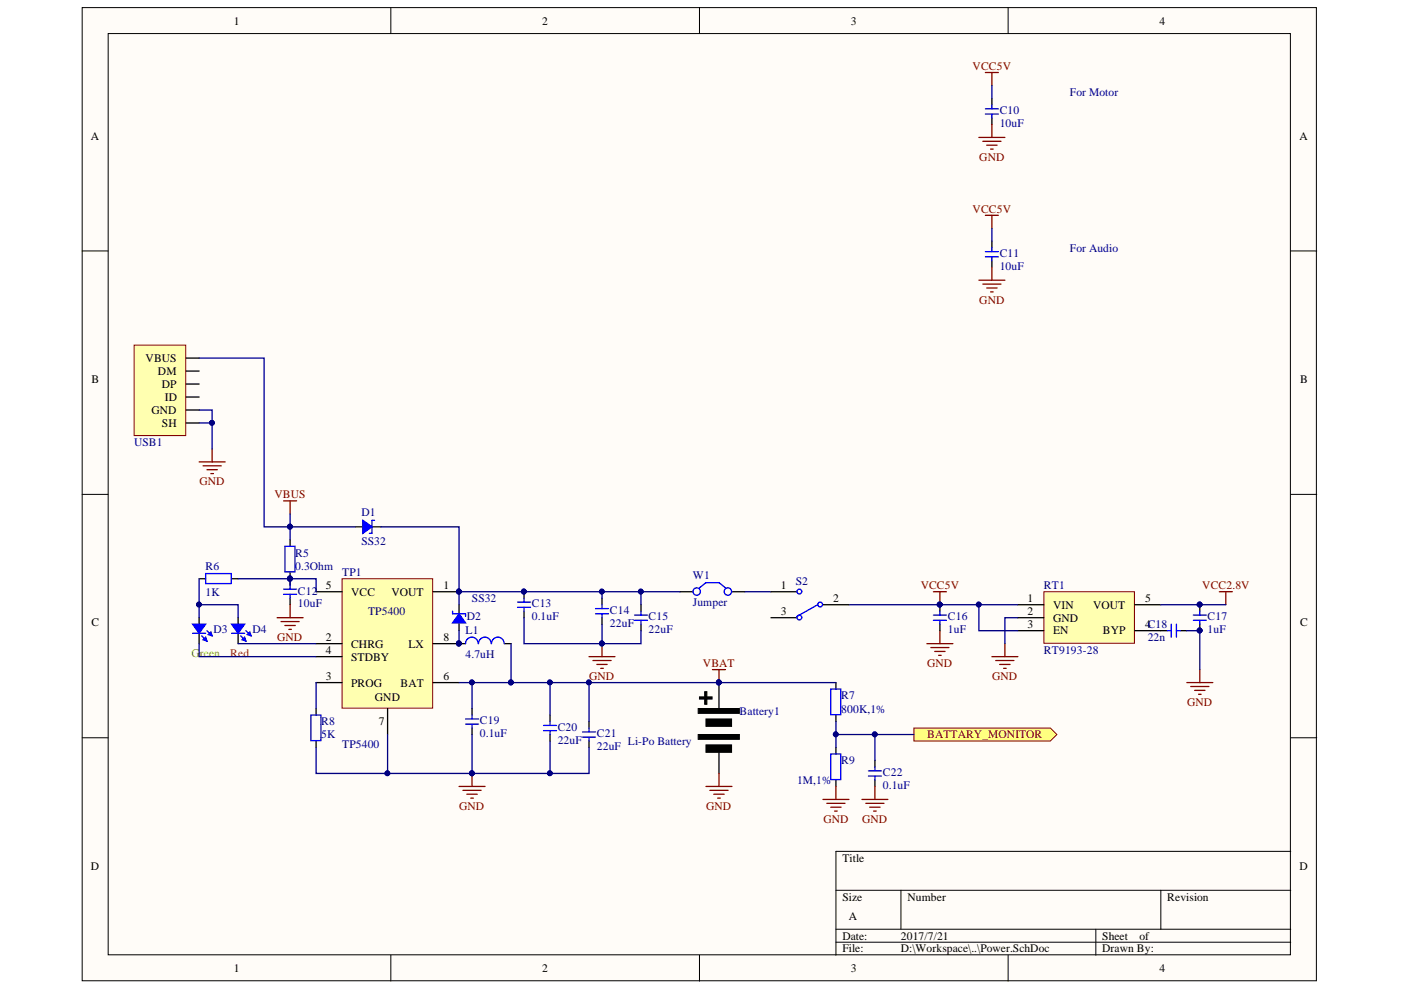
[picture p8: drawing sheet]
<svg xmlns="http://www.w3.org/2000/svg" width="297mm" height="210mm" viewBox="0 0 297 210" stroke-linecap="round" stroke-linejoin="round" font-family="sans-serif">
<defs><g id="words">
<g font-size="2.5">
<text x="49.6" y="5.2">1</text>
<text x="114.9" y="5.2">2</text>
<text x="180.4" y="5.2">3</text>
<text x="245.9" y="5.2">4</text>
<text x="19.3" y="29.7">A</text>
<text x="275.6" y="29.7">A</text>
<text x="30.9" y="76.7">VBUS</text>
<text x="19.4" y="81.2">B</text>
<text x="33.5" y="79.5">DM</text>
<text x="34.3" y="82.3">DP</text>
<text x="275.6" y="81.2">B</text>
<text x="32.1" y="87.8">GND</text>
<text x="34.9" y="85">ID</text>
<text x="34.3" y="90.5">SH</text>
<text x="69.1" y="124.9">5</text>
<text x="94" y="124.9">1</text>
<text x="165.5" y="124.9">1</text>
<text x="74.4" y="126.3">VCC</text>
<text x="83" y="126.3">VOUT</text>
<text x="165.5" y="130.5">3</text>
<text x="176.7" y="127.7">2</text>
<text x="217.9" y="127.7">1</text>
<text x="217.9" y="130.5">2</text>
<text x="223.3" y="129">VIN</text>
<text x="223.3" y="131.8">GND</text>
<text x="231.7" y="129">VOUT</text>
<text x="242.8" y="127.7">5</text>
<text x="19.4" y="132.8">C</text>
<text x="69.1" y="136">2</text>
<text x="74.4" y="137.3">CHRG</text>
<text x="86.6" y="137.3">LX</text>
<text x="94" y="136">8</text>
<text x="217.9" y="133.2">3</text>
<text x="223.3" y="134.5">EN</text>
<text x="233.9" y="134.5">BYP</text>
<text x="242.8" y="133.2">4C18</text>
<text x="275.6" y="132.8">C</text>
<text x="69.1" y="138.7">4</text>
<text x="74.4" y="140.1">STDBY</text>
<text x="69.1" y="144.1">3</text>
<text x="74.4" y="145.6">PROG</text>
<text x="79.5" y="148.6">GND</text>
<text x="84.9" y="145.6">BAT</text>
<text x="94" y="144.1">6</text>
<text x="80.3" y="153.8">7</text>
<text x="19.3" y="184.5">D</text>
<text x="178.6" y="182.7">Title</text>
<text x="275.6" y="184.5">D</text>
<text x="178.6" y="191">Size</text>
<text x="192.4" y="191">Number</text>
<text x="247.5" y="191">Revision</text>
<text x="180" y="195.1">A</text>
<text x="178.6" y="199.2">Date:</text>
<text x="178.6" y="201.9">File:</text>
<text x="191" y="199.2">2017/7/21</text>
<text x="191" y="201.9">D:\Workspace\..\Power.SchDoc</text>
<text x="233.7" y="199.2">Sheet</text>
<text x="233.7" y="201.9">Drawn By:</text>
<text x="241.6" y="199.2">of</text>
<text x="49.6" y="206.1">1</text>
<text x="114.9" y="206.1">2</text>
<text x="180.4" y="206.1">3</text>
<text x="245.9" y="206.1">4</text>
</g>
<g font-size="2.5" fill="#800000">
<text x="206.2" y="14.9">VCC5V</text>
<text x="207.6" y="34.1">GND</text>
<text x="206.2" y="45.1">VCC5V</text>
<text x="207.6" y="64.4">GND</text>
<text x="42.3" y="102.9">GND</text>
<text x="58.2" y="105.6">VBUS</text>
<text x="195.2" y="124.9">VCC5V</text>
<text x="254.9" y="124.9">VCC2.8V</text>
<text x="58.8" y="136">GND</text>
<text x="149" y="141.4">VBAT</text>
<text x="196.6" y="141.4">GND</text>
<text x="124.9" y="144.1">GND</text>
<text x="210.3" y="144.1">GND</text>
<text x="251.7" y="149.7">GND</text>
<text x="196.6" y="156.6">BATTARY_MONITOR</text>
<text x="97.3" y="171.7">GND</text>
<text x="149.7" y="171.7">GND</text>
<text x="174.6" y="174.5">GND</text>
<text x="182.8" y="174.5">GND</text>
</g>
<g font-size="2.5" fill="#000080">
<text x="226.8" y="20.4">For Motor</text>
<text x="212" y="27">10uF</text>
<text x="212" y="24.2">C10</text>
<text x="226.8" y="53.4">For Audio</text>
<text x="212" y="57.2">10uF</text>
<text x="212" y="54.5">C11</text>
<text x="28.4" y="94.6">USB1</text>
<text x="76.6" y="109.5">D1</text>
<text x="62.6" y="118">R5</text>
<text x="76.6" y="115.6">SS32</text>
<text x="43.6" y="120.8">R6</text>
<text x="62.6" y="120.8">0.3Ohm</text>
<text x="72.6" y="122.2">TP1</text>
<text x="146.9" y="122.7">W1</text>
<text x="168.7" y="124.1">S2</text>
<text x="221.3" y="124.9">RT1</text>
<text x="43.6" y="126.3">1K</text>
<text x="63.2" y="128.8">10uF</text>
<text x="63.2" y="126.1">C12</text>
<text x="78.1" y="130.5">TP5400</text>
<text x="99" y="131.6">D2</text>
<text x="100.1" y="127.7">SS32</text>
<text x="112.7" y="131.6">0.1uF</text>
<text x="112.7" y="128.8">C13</text>
<text x="129.3" y="130.1">C14</text>
<text x="137.5" y="131.6">C15</text>
<text x="146.9" y="128.5">Jumper</text>
<text x="201" y="131.6">C16</text>
<text x="256" y="131.6">C17</text>
<text x="45.2" y="134.3">D3</text>
<text x="53.5" y="134.3">D4</text>
<text x="98.7" y="134.5">L1</text>
<text x="129.3" y="132.9">22uF</text>
<text x="137.5" y="134.3">22uF</text>
<text x="201" y="134.3">1uF</text>
<text x="243.3" y="136">22n</text>
<text x="256" y="134.3">1uF</text>
<text x="98.7" y="139.5">4.7uH</text>
<text x="221.3" y="138.7">RT9193-28</text>
<text x="178.4" y="148.3">R7</text>
<text x="68.1" y="153.8">R8</text>
<text x="101.7" y="153.5">C19</text>
<text x="118.2" y="155">C20</text>
<text x="156.8" y="151.6">Battery1</text>
<text x="178.4" y="151.1">800K,1%</text>
<text x="68.1" y="156.6">5K</text>
<text x="72.6" y="158.5">TP5400</text>
<text x="101.7" y="156.3">0.1uF</text>
<text x="118.2" y="157.7">22uF</text>
<text x="126.5" y="159">22uF</text>
<text x="126.5" y="156.3">C21</text>
<text x="133.1" y="157.9">Li-Po Battery</text>
<text x="169" y="166.2">1M,1%</text>
<text x="178.4" y="162.1">R9</text>
<text x="187.2" y="167.3">0.1uF</text>
<text x="187.2" y="164.6">C22</text>
</g>
<text font-size="2.5" fill="#0f0" x="40.6" y="139.2">Green</text>
<text font-size="2.5" fill="#f00" x="48.8" y="139.2">Red</text>
</g></defs>
<g fill="#fffcf8" stroke="#000" stroke-width=".21">
<path d="M17.4 1.6h261.7v206.3h-261.7z"/>
<path d="M22.9 7.1h250.7v195.3h-250.7z"/>
</g>
<g fill="none" stroke="#000" stroke-width=".21">
<path d="M82.9 1.6v5.5M148.3 1.6v5.5M213.7 1.6v5.5M17.4 53.2h5.5M273.7 53.2h5.5M17.4 104.8h5.5M273.7 104.8h5.5M17.4 156.4h5.5M273.7 156.4h5.5M177.2 188.8h96.5M177.2 197h96.5M177.2 199.8h96.5"/>
<path d="M191 188.8v8.2M232.3 197v5.5M246.1 188.8v8.2M273.7 180.5h-96.5v22M82.9 202.5v5.5M148.3 202.5v5.5M213.7 202.5v5.5"/>
</g>
<path d="M151.1 142h2.7M152.4 142v2.7" fill="none" stroke="#800000" stroke-width=".28"/>
<circle cx="152.4" cy="144.7" r=".51" fill="#000080" stroke="#000080" stroke-width=".21"/>
<path d="M72.5 122.7h19.2v27.4h-19.2z" fill="#ffffb0" stroke="#800000" stroke-width=".21"/>
<g fill="none" stroke="#000" stroke-width=".28">
<path d="M61.5 122.7v1.4M61.5 126.8v1.4M67 125.5h5.5M67 136.5h5.5M67 139.2h5.5M91.8 125.5h5.5M91.8 136.5h6.9M97.3 128.2v2.2M97.3 132.1v1.6M107 136.5h1.3M111.1 125.5v1.3M111.1 129.6v1.4"/>
<path d="M127.6 126.8v1.4M127.6 131v1.3M67 144.7h5.5M82.2 150.2v5.5M91.8 144.7h5.5M100.1 150.2v1.4M100.1 154.4v1.3M116.6 151.6v1.4M116.6 155.7v1.4M152.4 144.7v5.5M152.4 158.5v5.5"/>
</g>
<g fill="#000080" stroke="#000080" stroke-width=".21">
<circle cx="97.3" cy="125.4" r=".51"/>
<circle cx="97.3" cy="136.4" r=".51"/>
<circle cx="111.1" cy="125.4" r=".51"/>
<circle cx="61.5" cy="122.7" r=".51"/>
<circle cx="152.4" cy="144.7" r=".51"/>
<circle cx="100" cy="164" r=".51"/>
<circle cx="127.6" cy="136.4" r=".51"/>
</g>
<g fill="none" stroke="#00f" stroke-width=".28">
<path d="M60.1 126h2.8M60.1 124.9h2.8M61.5 124.1v.8M61.5 126v.8M101.4 136.5a1.34 1.34 0 0 0-1.4-1.4 1.34 1.34 0 0 0-1.3 1.4M104.1 136.5a1.34 1.34 0 0 0-1.3-1.4 1.34 1.34 0 0 0-1.3 1.4M106.9 136.5a1.34 1.34 0 0 0-1.3-1.4 1.34 1.34 0 0 0-1.4 1.4M109.7 127.7h2.8M109.7 128.8h2.8M111.1 126.8v.9M111.1 128.8v.8M126.3 130.1h2.7"/>
<path d="M126.3 129h2.7M127.6 128.2v.8M127.6 130.1v.9M98.7 152.4h2.8M98.7 153.5h2.8M100.1 151.6v.8M100.1 153.5v.9M115.2 154.9h2.8M115.2 153.8h2.8M116.6 153v.8M116.6 154.9v.8"/>
</g>
<path d="M148 150.2h8.8v1h-8.8zM148 155.7h8.8v1.1h-8.8zM148.3 147.8h2.7v.4h-2.7zM149.4 146.7h.5v2.6h-.5zM149.7 152.4h5.4v1.6h-5.4zM149.7 157.9h5.4v1.6h-5.4z" fill="#000" stroke="#000" stroke-width=".21"/>
<path d="M124.9 139.2h5.5M127.6 136.5v2.7M125.7 140h3.9M126.5 140.9h2.2M127.4 141.7h.5M97.3 166.7h5.5M98.2 167.6h3.8M99 168.4h2.2M99.8 169.2h.6M100.1 164v2.7" fill="none" stroke="#800000" stroke-width=".28"/>
<path d="M97.3 130.1l1.4 2h-2.7z" fill="#00f"/>
<path d="M96 129.6v.5h2.7v.6M97.3 130.1l1.4 2h-2.7z" fill="none" stroke="#00f" stroke-width=".28"/>
<path d="M75.3 111.7h1.6M78.6 111.7h2.2" fill="none" stroke="#000" stroke-width=".28"/>
<path d="M76.9 110.3l2 1.4-2 1.4z" fill="#00f"/>
<path d="M76.9 110.3l2 1.4-2 1.4zM79.4 110.3h-.5v2.8h-.6" fill="none" stroke="#00f" stroke-width=".28"/>
<path d="M60.1 106.2h2.8M61.5 106.2v2.7M58.8 131h5.5M59.6 131.8h3.8M60.4 132.6h2.2M61.2 133.4h.6M61.5 128.2v2.8" fill="none" stroke="#800000" stroke-width=".28"/>
<path d="M50.5 131v1.3M50.5 134.3v2.2" fill="none" stroke="#000" stroke-width=".28"/>
<path d="M49.1 132.3h2.8l-1.4 2z" fill="#00f"/>
<path d="M49.1 132.3h2.8l-1.4 2zM51 134.8l1.1 1.1M52.1 133.7l1.1 1.1" fill="none" stroke="#00f" stroke-width=".28"/>
<path d="M51.3 135.6l.6-.5 .2 .8z" fill="#00f"/>
<path d="M51.3 135.6l.6-.5 .2 .8z" fill="none" stroke="#00f" stroke-width=".28"/>
<path d="M52.4 134.5l.6-.5 .2 .8z" fill="#00f"/>
<path d="M49.1 134.3h2.8M52.4 134.5l.6-.5 .2 .8z" fill="none" stroke="#00f" stroke-width=".28"/>
<path d="M42.2 131v1.3M42.2 134.3v2.2" fill="none" stroke="#000" stroke-width=".28"/>
<path d="M40.8 132.3h2.8l-1.4 2z" fill="#00f"/>
<path d="M40.8 132.3h2.8l-1.4 2zM42.8 134.8l1.1 1.1M43.9 133.7l1.1 1.1" fill="none" stroke="#00f" stroke-width=".28"/>
<path d="M43 135.6l.6-.5 .3 .8z" fill="#00f"/>
<path d="M43 135.6l.6-.5 .3 .8z" fill="none" stroke="#00f" stroke-width=".28"/>
<path d="M44.1 134.5l.6-.5 .3 .8z" fill="#00f"/>
<path d="M60.4 115.8h2.1v5.5h-2.1zM40.8 134.3h2.8M43.6 121.6h5.4v2.1h-5.4zM44.1 134.5l.6-.5 .3 .8zM65.9 151.6h2.1v5.4h-2.1z" fill="none" stroke="#00f" stroke-width=".28"/>
<path d="M61.5 114.5v1.3M42.2 122.7h1.4M49.1 122.7h1.4M61.5 121.3v1.4M67 150.2v1.4M67 157.1v1.4" fill="none" stroke="#000" stroke-width=".28"/>
<circle cx="61.5" cy="122.7" r=".51" fill="#000080" stroke="#000080" stroke-width=".21"/>
<path d="M221.3 125.5h19.2v10.9h-19.2z" fill="#ffffb0" stroke="#800000" stroke-width=".21"/>
<path d="M199.3 128.2v1.4M199.3 132.3v1.4M215.8 128.2h5.5M215.8 131h5.5M215.8 133.7h5.5M240.6 128.2h5.5M240.6 133.7h6.9M250.3 133.7h1.3M254.4 128.2v1.4M254.4 132.3v1.4" fill="none" stroke="#000" stroke-width=".28"/>
<g fill="none" stroke="#800000" stroke-width=".28">
<path d="M196.5 136.5h5.5M197.3 137.3h3.9M198.2 138.1h2.2M199 138.9h.6M199.3 133.7v2.8M210.3 139.2h5.5M213.1 136.5v2.7M258.5 125.5h2.8M259.9 125.5v2.7M211.1 140h3.9M212 140.9h2.2M212.8 141.7h.5"/>
<path d="M251.6 144.7h5.5M252.5 145.6h3.8M253.3 146.4h2.2M254.1 147.2h.6M254.4 142v2.7M149.7 166.7h5.5M150.5 167.6h3.9M151.3 168.4h2.2M152.2 169.2h.5M152.4 164v2.7"/>
</g>
<g fill="#000080" stroke="#000080" stroke-width=".21">
<circle cx="254.3" cy="133.7" r=".51"/>
<circle cx="254.3" cy="128.2" r=".51"/>
<circle cx="199.2" cy="128.2" r=".51"/>
</g>
<path d="M197.9 130.4h2.8M197.9 131.5h2.8M199.3 129.6v.8M199.3 131.5v.8M247.5 133.7h.8M248.3 132.3v2.8M249.4 132.3v2.8M249.4 133.7h.9M253 130.4h2.8M253 131.5h2.8M254.4 129.6v.8M254.4 131.5v.8" fill="none" stroke="#00f" stroke-width=".28"/>
<path d="M28.4 73.2h11v19.2h-11z" fill="#ffffb0" stroke="#800000" stroke-width=".21"/>
<path d="M39.5 75.9h2.7M39.5 78.7h2.7M39.5 81.4h2.7M39.5 84.2h2.7M39.5 86.9h2.7M39.5 89.7h2.7M177.2 144.7v1.4M177.2 151.6v1.4" fill="none" stroke="#000" stroke-width=".28"/>
<path d="M42.2 97.9h5.5M43 98.8h3.9M43.9 99.6h2.2M45 95.2v2.7M44.7 100.4h.6" fill="none" stroke="#800000" stroke-width=".28"/>
<path d="M176.1 146.1h2.2v5.4h-2.2z" fill="none" stroke="#00f" stroke-width=".28"/>
<path d="M193.8 154.4h28.9l1.4 1.3-1.4 1.4h-28.9z" fill-rule="evenodd" fill="#ffff80" stroke="#800000" stroke-width=".21"/>
<g fill="none" stroke="#000" stroke-width=".28">
<path d="M210.3 20.9v1.4M210.3 25v1.4M210.3 51.2v1.3M210.3 55.3v1.4M135.9 128.2v1.4M135.9 132.3v1.4M144.2 125.5h2.7M155.2 125.5h2.7M163.5 125.5h5.5M163.5 131h5.5M174.5 128.2h5.5M124.9 153v1.4"/>
<path d="M124.9 157.1v1.4M177.2 158.5v1.4M177.2 165.4v1.3M185.5 161.2v1.4M185.5 165.4v1.3"/>
</g>
<g fill="none" stroke="#00f" stroke-width=".28">
<path d="M208.9 23.1h2.8M208.9 24.2h2.8M210.3 22.3v.8M210.3 24.2v.8M208.9 53.4h2.8M208.9 54.5h2.8M210.3 52.5v.9M210.3 54.5v.8M134.5 131.5h2.8M134.5 130.4h2.8M135.9 129.6v.8M135.9 131.5v.8"/>
<path d="M148.3 124.6l1.4-1.1h2.7l1.4 1.1M173.4 128.2l-4.4 2.5M123.5 156.3h2.8M123.5 155.2h2.8M124.9 154.4v.8M124.9 156.3v.8M176.1 159.9h2.2v5.4h-2.2zM184.1 164.5h2.8M184.1 163.4h2.8M185.5 162.6v.8M185.5 164.5v.9"/>
<circle cx="147.7" cy="125.4" r=".78"/>
<circle cx="154.3" cy="125.4" r=".78"/>
<circle cx="169.5" cy="125.4" r=".51"/>
<circle cx="169.5" cy="130.9" r=".51"/>
<circle cx="173.9" cy="128.2" r=".51"/>
</g>
<g fill="none" stroke="#800000" stroke-width=".28">
<path d="M208.9 15.4h2.8M210.3 15.4v2.7M207.5 29.1h5.6M208.4 30h3.8M209.2 30.8h2.2M210 31.6h.6M210.3 26.4v2.7M207.5 59.4h5.6M208.9 45.6h2.8M210.3 45.6v2.8M210.3 56.7v2.7M208.4 60.2h3.8"/>
<path d="M209.2 61.1h2.2M210 61.9h.6M197.9 125.5h2.8M199.3 125.5v2.7M174.5 169.5h5.5M175.3 170.3h3.9M176.1 171.1h2.2M177 172h.5M177.2 166.7v2.8M182.7 169.5h5.6M183.6 170.3h3.8M184.4 171.1h2.2"/>
<path d="M185.2 172h.6M185.5 166.7v2.8"/>
</g>
<g fill="#000080" stroke="#000080" stroke-width=".21">
<circle cx="199.2" cy="128.2" r=".51"/>
<circle cx="97.3" cy="125.4" r=".51"/>
<circle cx="97.3" cy="136.4" r=".51"/>
<circle cx="61.5" cy="111.7" r=".51"/>
<circle cx="82.1" cy="164" r=".51"/>
<circle cx="42.2" cy="128.2" r=".51"/>
<circle cx="61.5" cy="122.7" r=".51"/>
<circle cx="100" cy="144.7" r=".51"/>
<circle cx="108.3" cy="144.7" r=".51"/>
<circle cx="100" cy="164" r=".51"/>
<circle cx="207.5" cy="128.2" r=".51"/>
<circle cx="152.4" cy="144.7" r=".51"/>
<circle cx="124.8" cy="144.7" r=".51"/>
<circle cx="116.6" cy="144.7" r=".51"/>
<circle cx="254.3" cy="133.7" r=".51"/>
<circle cx="254.3" cy="128.2" r=".51"/>
<circle cx="177.2" cy="155.7" r=".51"/>
<circle cx="185.5" cy="155.7" r=".51"/>
<circle cx="111.1" cy="125.4" r=".51"/>
<circle cx="127.6" cy="125.4" r=".51"/>
<circle cx="135.9" cy="125.4" r=".51"/>
<circle cx="127.6" cy="136.4" r=".51"/>
<circle cx="116.6" cy="164" r=".51"/>
<circle cx="44.9" cy="89.6" r=".51"/>
</g>
<g fill="none" stroke="#000080" stroke-width=".28">
<path d="M210.3 18.1v2.8M210.3 48.4v2.8M42.2 75.9h13.8v35.8h5.5v2.8M42.2 89.7h2.8v5.5M42.2 86.9h2.8v2.8M61.5 108.9v2.8h13.8M80.8 111.7h16.5v13.8h46.9M42.2 136.5v2.7h24.8M42.2 131v-2.8h8.3v2.8M42.2 122.7v5.5M50.5 136.5h16.5M50.5 122.7h11"/>
<path d="M61.5 124.1v-1.4h5.5v2.8M97.3 125.5v2.7M97.3 133.7v2.8M108.3 136.5v8.2M111.1 131v5.5h16.5v-4.2M127.6 125.5v1.3M135.9 133.7v2.8h-8.3M135.9 125.5v2.7M157.9 125.5h5.6M180 128.2h35.8M207.5 128.2v5.5h8.3M215.8 131h-2.7v5.5"/>
<path d="M246.1 128.2h13.8M251.6 133.7h2.8v8.3M67 158.5v5.5h15.2M67 144.7v5.5M82.2 155.7v8.3h17.9v-8.3M97.3 144.7h2.8v5.5M100.1 144.7h8.2M108.3 144.7h8.3v6.9M116.6 144.7h60.6M116.6 157.1v6.9h-16.5M124.9 158.5v5.5h-8.3M124.9 144.7v8.3"/>
<path d="M177.2 153v5.5M177.2 155.7h16.6M185.5 155.7v5.5"/>
</g>
<use href="#words"/>
</svg>
